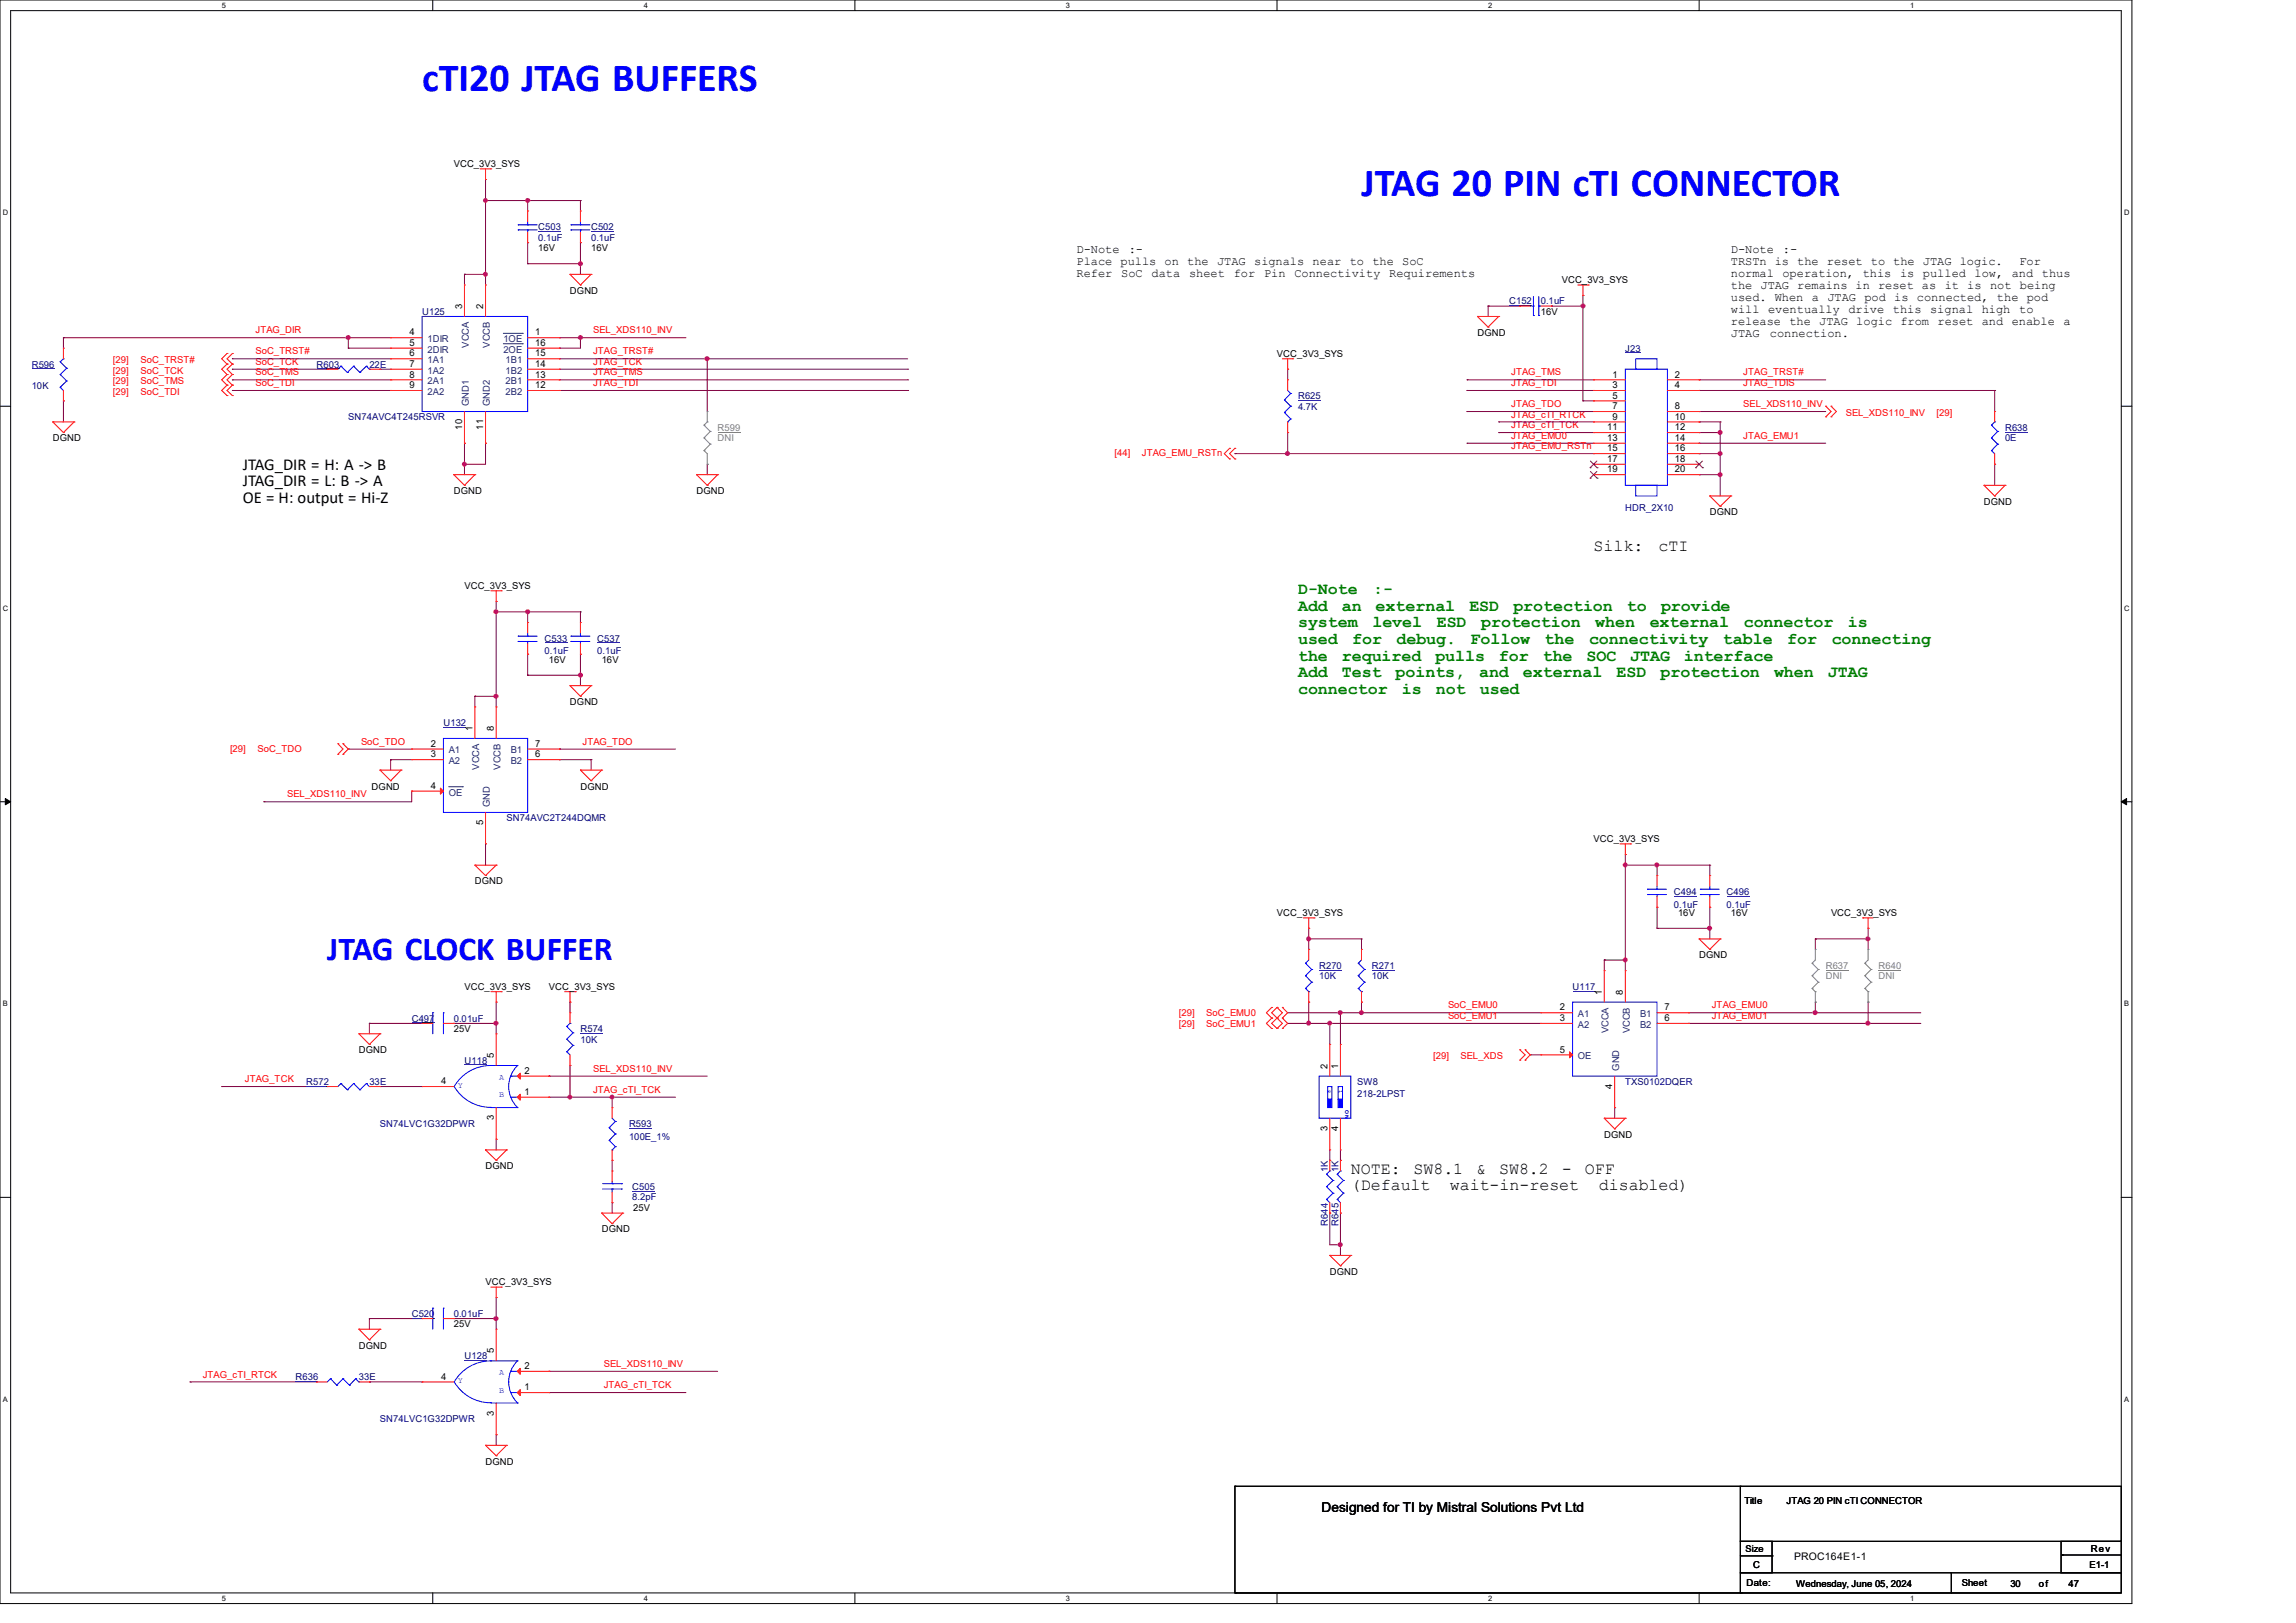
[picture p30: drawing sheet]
<svg xmlns="http://www.w3.org/2000/svg" width="420mm" height="297mm" viewBox="0 0 420 297" stroke-linecap="round" stroke-linejoin="round" font-family="sans-serif">
<defs><g id="words">
<g font-size="7.3" fill="#00f">
<text x="77.2" y="16.6">cTI20 JTAG BUFFERS</text>
<text x="249" y="35.9">JTAG 20 PIN cTI CONNECTOR</text>
</g>
<text font-size="6.1" fill="#00f" x="59.9" y="175.7">JTAG CLOCK BUFFER</text>
<g font-size="3">
<text x="44.4" y="85.9">JTAG_DIR = H: A -&gt; B</text>
<text x="44.4" y="89">JTAG_DIR = L: B -&gt; A</text>
<text x="44.4" y="92">OE = H: output = Hi-Z</text>
<text x="291.5" y="100.9">Silk:</text>
<text x="303.4" y="100.9">cTI</text>
<text x="247.1" y="214.8">NOTE:</text>
<text x="258.6" y="214.8">SW8.1</text>
<text x="270.1" y="214.8">&amp;</text>
<text x="274.2" y="214.8">SW8.2</text>
<text x="285.7" y="214.8">-</text>
<text x="289.9" y="214.8">OFF</text>
<text x="247.1" y="217.8">(Default</text>
<text x="265.2" y="217.8">wait-in-reset</text>
<text x="292.5" y="217.8">disabled)</text>
</g>
<g font-size="3" fill="#008000">
<text x="237.4" y="108.7">D-Note</text>
<text x="237.4" y="111.8">Add</text>
<text x="245.4" y="111.8">an</text>
<text x="251.2" y="108.7">:-</text>
<text x="251.6" y="111.8">external</text>
<text x="268.8" y="111.8">ESD</text>
<text x="276.8" y="111.8">protection</text>
<text x="297.6" y="111.8">to</text>
<text x="303.8" y="111.8">provide</text>
<text x="237.4" y="114.8">system</text>
<text x="237.4" y="117.9">used</text>
<text x="247.4" y="117.9">for</text>
<text x="251" y="114.8">level</text>
<text x="255.4" y="117.9">debug.</text>
<text x="262.8" y="114.8">ESD</text>
<text x="269" y="117.9">Follow</text>
<text x="270.9" y="114.8">protection</text>
<text x="282.5" y="117.9">the</text>
<text x="290.7" y="117.9">connectivity</text>
<text x="291.8" y="114.8">when</text>
<text x="301.8" y="114.8">external</text>
<text x="315.2" y="117.9">table</text>
<text x="319" y="114.8">connector</text>
<text x="326.9" y="117.9">for</text>
<text x="335.1" y="117.9">connecting</text>
<text x="338" y="114.8">is</text>
<text x="237.4" y="120.9">the</text>
<text x="237.4" y="124">Add</text>
<text x="245.4" y="120.9">required</text>
<text x="245.4" y="124">Test</text>
<text x="255.3" y="124">points,</text>
<text x="262.6" y="120.9">pulls</text>
<text x="270.5" y="124">and</text>
<text x="274.2" y="120.9">for</text>
<text x="278.6" y="124">external</text>
<text x="282.2" y="120.9">the</text>
<text x="290.2" y="120.9">SOC</text>
<text x="295.7" y="124">ESD</text>
<text x="298.2" y="120.9">JTAG</text>
<text x="303.7" y="124">protection</text>
<text x="308" y="120.9">interface</text>
<text x="324.5" y="124">when</text>
<text x="334.4" y="124">JTAG</text>
<text x="237.4" y="127">connector</text>
<text x="256.4" y="127">is</text>
<text x="262.6" y="127">not</text>
<text x="270.7" y="127">used</text>
</g>
<text font-size="2.5" x="241.7" y="276.8">Designed for TI by Mistral Solutions Pvt Ltd</text>
<g font-size="2.2">
<text x="196.9" y="46.2">D-Note</text>
<text x="206.5" y="46.2">:-</text>
<text x="316.6" y="46.2">D-Note</text>
<text x="326.1" y="46.2">:-</text>
<text x="196.9" y="48.4">Place pulls on the JTAG signals near to the SoC</text>
<text x="196.9" y="50.6">Refer</text>
<text x="205.1" y="50.6">SoC</text>
<text x="210.6" y="50.6">data</text>
<text x="217.5" y="50.6">sheet</text>
<text x="225.7" y="50.6">for</text>
<text x="231.2" y="50.6">Pin</text>
<text x="236.8" y="50.6">Connectivity</text>
<text x="254.1" y="50.6">Requirements</text>
<text x="316.6" y="48.4">TRSTn is the reset to the JTAG logic.</text>
<text x="316.6" y="50.6">normal</text>
<text x="316.6" y="52.8">the JTAG remains in reset as it is not being</text>
<text x="326.1" y="50.6">operation,</text>
<text x="340.7" y="50.6">this</text>
<text x="347.6" y="50.6">is</text>
<text x="351.7" y="50.6">pulled</text>
<text x="361.2" y="50.6">low,</text>
<text x="368" y="50.6">and</text>
<text x="369.4" y="48.4">For</text>
<text x="373.5" y="50.6">thus</text>
<text x="316.6" y="55">used. When a JTAG pod is connected, the pod</text>
<text x="316.6" y="57.2">will</text>
<text x="316.6" y="59.4">release the JTAG logic from reset and</text>
<text x="323.4" y="57.2">eventually</text>
<text x="338.1" y="57.2">drive</text>
<text x="346.2" y="57.2">this</text>
<text x="353.1" y="57.2">signal</text>
<text x="362.5" y="57.2">high</text>
<text x="368" y="59.4">enable a</text>
<text x="369.4" y="57.2">to</text>
<text x="316.6" y="61.6">JTAG</text>
<text x="323.8" y="61.6">connection.</text>
</g>
<text font-size="1.9" x="328.2" y="285.5">PROC164E1-1</text>
<g font-size="1.7">
<text x="83" y="30.6">VCC_3V3_SYS</text>
<text x="98.5" y="46">16V</text>
<text x="108.1" y="46">16V</text>
<text x="104.3" y="53.8">DGND</text>
<text x="285.7" y="51.8">VCC_3V3_SYS</text>
<text x="84.5" y="56.6" transform="rotate(-90 84.5 56.6)">3</text>
<text x="88.4" y="56.6" transform="rotate(-90 88.4 56.6)">2</text>
<text x="281.8" y="57.6">16V</text>
<text x="74.9" y="61.4">4</text>
<text x="74.9" y="63.3">5</text>
<text x="74.9" y="65.2">6</text>
<text x="97.9" y="61.4">1</text>
<text x="97.9" y="63.3">16</text>
<text x="97.9" y="65.2">15</text>
<text x="233.6" y="65.3">VCC_3V3_SYS</text>
<text x="270.2" y="61.5">DGND</text>
<text x="74.9" y="67.1">7</text>
<text x="74.9" y="69.1">8</text>
<text x="74.9" y="71">9</text>
<text x="97.9" y="67.1">14</text>
<text x="97.9" y="69.1">13</text>
<text x="97.9" y="71">12</text>
<text x="295" y="69.1">1</text>
<text x="295" y="71">3</text>
<text x="306.4" y="69.1">2</text>
<text x="306.4" y="71">4</text>
<text x="295" y="72.9">5</text>
<text x="295" y="74.9">7</text>
<text x="295" y="76.8">9</text>
<text x="306.4" y="74.9">8</text>
<text x="306.4" y="76.8">10</text>
<text x="9.7" y="80.8">DGND</text>
<text x="84.5" y="78.6" transform="rotate(-90 84.5 78.6)">10</text>
<text x="88.4" y="78.6" transform="rotate(-90 88.4 78.6)">11</text>
<text x="294" y="78.7">11</text>
<text x="294" y="80.7">13</text>
<text x="294" y="82.6">15</text>
<text x="306.4" y="78.7">12</text>
<text x="306.4" y="80.7">14</text>
<text x="306.4" y="82.6">16</text>
<text x="294" y="84.5">17</text>
<text x="294" y="86.4">19</text>
<text x="306.4" y="84.5">18</text>
<text x="306.4" y="86.4">20</text>
<text x="83" y="90.4">DGND</text>
<text x="127.4" y="90.4">DGND</text>
<text x="312.8" y="94.3">DGND</text>
<text x="362.9" y="92.4">DGND</text>
<text x="85" y="107.8">VCC_3V3_SYS</text>
<text x="100.4" y="121.3">16V</text>
<text x="110.1" y="121.3">16V</text>
<text x="104.3" y="129">DGND</text>
<text x="78.8" y="136.6">2</text>
<text x="86.4" y="133.8" transform="rotate(-90 86.4 133.8)">1</text>
<text x="90.3" y="133.8" transform="rotate(-90 90.3 133.8)">8</text>
<text x="97.9" y="136.6">7</text>
<text x="78.8" y="138.6">3</text>
<text x="97.9" y="138.6">6</text>
<text x="68" y="144.5">DGND</text>
<text x="78.8" y="144.4">4</text>
<text x="106.2" y="144.5">DGND</text>
<text x="88.4" y="151" transform="rotate(-90 88.4 151)">5</text>
<text x="291.5" y="154.1">VCC_3V3_SYS</text>
<text x="86.9" y="161.8">DGND</text>
<text x="233.6" y="167.6">VCC_3V3_SYS</text>
<text x="307" y="167.6">16V</text>
<text x="316.6" y="167.6">16V</text>
<text x="334.9" y="167.6">VCC_3V3_SYS</text>
<text x="310.8" y="175.3">DGND</text>
<text x="85" y="181.1">VCC_3V3_SYS</text>
<text x="100.4" y="181.1">VCC_3V3_SYS</text>
<text x="285.3" y="184.9">2</text>
<text x="293" y="182" transform="rotate(-90 293 182)">1</text>
<text x="296.9" y="182" transform="rotate(-90 296.9 182)">8</text>
<text x="304.5" y="184.9">7</text>
<text x="83" y="188.9">25V</text>
<text x="285.3" y="186.9">3</text>
<text x="304.5" y="186.9">6</text>
<text x="65.7" y="192.7">DGND</text>
<text x="90.3" y="193.6" transform="rotate(-90 90.3 193.6)">5</text>
<text x="96" y="196.5">2</text>
<text x="242.8" y="195.6" transform="rotate(-90 242.8 195.6)">2</text>
<text x="244.8" y="195.6" transform="rotate(-90 244.8 195.6)">1</text>
<text x="285.3" y="192.6">5</text>
<text x="80.7" y="198.4">4</text>
<text x="96" y="200.4">1</text>
<text x="294.9" y="199.3" transform="rotate(-90 294.9 199.3)">4</text>
<text x="90.3" y="205" transform="rotate(-90 90.3 205)">3</text>
<text x="242.8" y="207" transform="rotate(-90 242.8 207)">3</text>
<text x="244.8" y="207" transform="rotate(-90 244.8 207)">4</text>
<text x="293.4" y="208.2">DGND</text>
<text x="88.8" y="213.9">DGND</text>
<text x="115.8" y="221.7">25V</text>
<text x="110.1" y="225.5">DGND</text>
<text x="243.2" y="233.3">DGND</text>
<text x="88.8" y="235.2">VCC_3V3_SYS</text>
<text x="83" y="242.9">25V</text>
<text x="65.7" y="246.8">DGND</text>
<text x="90.3" y="247.7" transform="rotate(-90 90.3 247.7)">5</text>
<text x="96" y="250.5">2</text>
<text x="80.7" y="252.5">4</text>
<text x="96" y="254.4">1</text>
<text x="90.3" y="259.1" transform="rotate(-90 90.3 259.1)">3</text>
<text x="88.8" y="268">DGND</text>
<text x="319.1" y="275.2">Title</text>
<text x="326.8" y="275.2">JTAG 20 PIN cTI CONNECTOR</text>
<text x="319.3" y="284">Size</text>
<text x="320.7" y="286.9">C</text>
<text x="382.2" y="286.9">E1-1</text>
<text x="382.4" y="284.1">Rev</text>
<text x="319.5" y="290.2">Date:</text>
<text x="328.6" y="290.4">Wednesday, June 05, 2024</text>
<text x="358.9" y="290.2">Sheet</text>
<text x="367.7" y="290.4">30</text>
<text x="373" y="290.4">of</text>
<text x="378.4" y="290.4">47</text>
</g>
<g font-size="1.7" fill="#000080">
<text x="98.5" y="42.2">C503</text>
<text x="98.5" y="44.1">0.1uF</text>
<text x="108.1" y="42.2">C502</text>
<text x="108.1" y="44.1">0.1uF</text>
<text x="77.2" y="57.6">U125</text>
<text x="276" y="55.7">C152</text>
<text x="281.8" y="55.7">0.1uF</text>
<text x="297.3" y="64.3">J23</text>
<text x="5.8" y="67.3">R596</text>
<text x="5.8" y="71.1">10K</text>
<text x="57.9" y="67.3">R603</text>
<text x="67.6" y="67.3">22E</text>
<text x="63.7" y="76.9">SN74AVC4T245RSVR</text>
<text x="237.4" y="73.1">R625</text>
<text x="237.4" y="75">4.7K</text>
<text x="366.8" y="78.8">R638</text>
<text x="366.8" y="80.8">0E</text>
<text x="297.3" y="93.5">HDR_2X10</text>
<text x="99.6" y="117.4">C533</text>
<text x="99.6" y="119.8">0.1uF</text>
<text x="109.3" y="117.4">C537</text>
<text x="109.3" y="119.8">0.1uF</text>
<text x="81.1" y="132.9">U132</text>
<text x="92.7" y="150.3">SN74AVC2T244DQMR</text>
<text x="306.2" y="163.8">C494</text>
<text x="306.2" y="166.1">0.1uF</text>
<text x="315.8" y="163.8">C496</text>
<text x="315.8" y="166.1">0.1uF</text>
<text x="241.3" y="177.3">R270</text>
<text x="241.3" y="179.2">10K</text>
<text x="250.9" y="177.3">R271</text>
<text x="250.9" y="179.2">10K</text>
<text x="287.6" y="181.1">U117</text>
<text x="75.3" y="186.9">C497</text>
<text x="83" y="186.9">0.01uF</text>
<text x="106.2" y="188.9">R574</text>
<text x="106.2" y="190.8">10K</text>
<text x="85" y="194.6">U118</text>
<text x="56" y="198.5">R572</text>
<text x="67.6" y="198.5">33E</text>
<text x="248.3" y="198.5">SW8</text>
<text x="248.3" y="200.8">218-2LPST</text>
<text x="297.3" y="198.5">TXS0102DQER</text>
<text x="69.5" y="206.2">SN74LVC1G32DPWR</text>
<text x="115.1" y="206.2">R593</text>
<text x="115.1" y="208.6">100E_1%</text>
<text x="242.9" y="214.5" transform="rotate(-90 242.9 214.5)">1K</text>
<text x="244.8" y="214.5" transform="rotate(-90 244.8 214.5)">1K</text>
<text x="115.7" y="217.8">C505</text>
<text x="115.7" y="219.6">8.2pF</text>
<text x="242.9" y="224.3" transform="rotate(-90 242.9 224.3)">R644</text>
<text x="244.8" y="224.3" transform="rotate(-90 244.8 224.3)">R645</text>
<text x="75.3" y="241">C520</text>
<text x="83" y="241">0.01uF</text>
<text x="85" y="248.7">U128</text>
<text x="54.1" y="252.6">R636</text>
<text x="65.7" y="252.6">33E</text>
<text x="69.5" y="260.3">SN74LVC1G32DPWR</text>
</g>
<g font-size="1.7" fill="#f00">
<text x="46.7" y="61">JTAG_DIR</text>
<text x="46.7" y="64.9">SoC_TRST#</text>
<text x="108.5" y="64.9">JTAG_TRST#</text>
<text x="108.5" y="61">SEL_XDS110_INV</text>
<text x="20.7" y="66.5">[29]</text>
<text x="20.7" y="68.4">[29]</text>
<text x="20.7" y="70.4">[29]</text>
<text x="25.7" y="66.5">SoC_TRST#</text>
<text x="25.7" y="68.4">SoC_TCK</text>
<text x="25.7" y="70.4">SoC_TMS</text>
<text x="46.7" y="66.8">SoC_TCK</text>
<text x="46.7" y="68.7">SoC_TMS</text>
<text x="46.7" y="70.7">SoC_TDI</text>
<text x="108.5" y="66.8">JTAG_TCK</text>
<text x="108.5" y="68.7">JTAG_TMS</text>
<text x="108.5" y="70.7">JTAG_TDI</text>
<text x="276.4" y="70.7">JTAG_TDI</text>
<text x="276.4" y="68.7">JTAG_TMS</text>
<text x="318.9" y="68.7">JTAG_TRST#</text>
<text x="318.9" y="70.7">JTAG_TDIS</text>
<text x="20.7" y="72.3">[29]</text>
<text x="25.7" y="72.3">SoC_TDI</text>
<text x="276.4" y="76.4">JTAG_cTI_RTCK</text>
<text x="276.4" y="74.5">JTAG_TDO</text>
<text x="318.9" y="74.5">SEL_XDS110_INV</text>
<text x="337.6" y="76.2">SEL_XDS110_INV</text>
<text x="354.2" y="76.2">[29]</text>
<text x="203.9" y="83.5">[44]</text>
<text x="208.9" y="83.5">JTAG_EMU_RSTn</text>
<text x="276.4" y="78.4">JTAG_cTI_TCK</text>
<text x="276.4" y="80.3">JTAG_EMU0</text>
<text x="276.4" y="82.2">JTAG_EMU_RSTn</text>
<text x="318.9" y="80.3">JTAG_EMU1</text>
<text x="42.1" y="137.7">[29]</text>
<text x="47.1" y="137.7">SoC_TDO</text>
<text x="66" y="136.3">SoC_TDO</text>
<text x="106.5" y="136.3">JTAG_TDO</text>
<text x="52.5" y="145.9">SEL_XDS110_INV</text>
<text x="215.6" y="186">[29]</text>
<text x="220.6" y="186">SoC_EMU0</text>
<text x="264.9" y="184.5">SoC_EMU0</text>
<text x="313.1" y="184.5">JTAG_EMU0</text>
<text x="215.6" y="187.9">[29]</text>
<text x="220.6" y="187.9">SoC_EMU1</text>
<text x="264.9" y="186.5">SoC_EMU1</text>
<text x="313.1" y="186.5">JTAG_EMU1</text>
<text x="108.5" y="196.1">SEL_XDS110_INV</text>
<text x="262.2" y="193.7">[29]</text>
<text x="267.2" y="193.7">SEL_XDS</text>
<text x="44.8" y="198">JTAG_TCK</text>
<text x="108.5" y="200">JTAG_cTI_TCK</text>
<text x="110.4" y="250.1">SEL_XDS110_INV</text>
<text x="37.1" y="252.1">JTAG_cTI_RTCK</text>
<text x="110.4" y="254">JTAG_cTI_TCK</text>
</g>
<g font-size="1.7" fill="#004080">
<text x="78.2" y="62.6">1DIR</text>
<text x="78.2" y="64.5">2DIR</text>
<text x="85.8" y="63.6" transform="rotate(-90 85.8 63.6)">VCCA</text>
<text x="89.6" y="63.6" transform="rotate(-90 89.6 63.6)">VCCB</text>
<text x="92.1" y="62.6">1OE</text>
<text x="92.1" y="64.5">2OE</text>
<text x="78.2" y="66.5">1A1</text>
<text x="78.2" y="68.4">1A2</text>
<text x="78.2" y="70.3">2A1</text>
<text x="92.5" y="66.5">1B1</text>
<text x="92.5" y="68.4">1B2</text>
<text x="92.5" y="70.3">2B1</text>
<text x="78.2" y="72.3">2A2</text>
<text x="85.8" y="74.3" transform="rotate(-90 85.8 74.3)">GND1</text>
<text x="89.6" y="74.3" transform="rotate(-90 89.6 74.3)">GND2</text>
<text x="92.5" y="72.3">2B2</text>
<text x="82.1" y="137.9">A1</text>
<text x="93.4" y="137.9">B1</text>
<text x="82.1" y="139.8">A2</text>
<text x="87.7" y="140.8" transform="rotate(-90 87.7 140.8)">VCCA</text>
<text x="91.6" y="140.8" transform="rotate(-90 91.6 140.8)">VCCB</text>
<text x="93.4" y="139.8">B2</text>
<text x="82.1" y="145.6">OE</text>
<text x="89.6" y="147.7" transform="rotate(-90 89.6 147.7)">GND</text>
<text x="288.6" y="186.1">A1</text>
<text x="288.6" y="188.1">A2</text>
<text x="294.3" y="189.1" transform="rotate(-90 294.3 189.1)">VCCA</text>
<text x="298.1" y="189.1" transform="rotate(-90 298.1 189.1)">VCCB</text>
<text x="300" y="188.1">B2</text>
<text x="300" y="186.1">B1</text>
<text x="288.6" y="193.8">OE</text>
<text x="296.2" y="196" transform="rotate(-90 296.2 196)">GND</text>
</g>
<g font-size="1.7" fill="#808080">
<text x="131.3" y="78.8">R599</text>
<text x="131.3" y="80.8">DNI</text>
<text x="334" y="177.3">R637</text>
<text x="334" y="179.2">DNI</text>
<text x="343.6" y="177.3">R640</text>
<text x="343.6" y="179.2">DNI</text>
</g>
<g font-size="1.6" fill="#00f">
<text x="91.3" y="197.6">A</text>
<text x="83.8" y="199.1">Y</text>
<text x="91.3" y="200.8">B</text>
<text x="91.3" y="251.6">A</text>
<text x="83.8" y="253.2">Y</text>
<text x="91.3" y="254.9">B</text>
</g>
<g font-size="1.4">
<text x="40.6" y="1.4">5</text>
<text x="117.8" y="1.4">4</text>
<text x="195" y="1.4">3</text>
<text x="272.2" y="1.4">2</text>
<text x="349.4" y="1.4">1</text>
<text x=".5" y="39.4">D</text>
<text x="388.5" y="39.4">D</text>
<text x=".5" y="111.8">C</text>
<text x="388.5" y="111.8">C</text>
<text x=".5" y="184.2">B</text>
<text x="388.5" y="184.2">B</text>
<text x=".5" y="256.5">A</text>
<text x="388.5" y="256.5">A</text>
<text x="40.6" y="292.9">5</text>
<text x="117.8" y="292.9">4</text>
<text x="195" y="292.9">3</text>
<text x="272.2" y="292.9">2</text>
<text x="349.4" y="292.9">1</text>
</g>
<g font-size=".9" fill="#00f">
<text x="242.8" y="199.4" transform="rotate(90 242.8 199.4)">2</text>
<text x="244.9" y="199.4" transform="rotate(90 244.9 199.4)">1</text>
<text x="246" y="203.1" transform="rotate(90 246 203.1)">ON</text>
</g>
</g></defs>
<path d="M0 0h390v293.5h-390zM1.9 1.9h386.1v289.6h-386.1z" fill="none" stroke="#000" stroke-width=".18"/>
<g fill="#fff">
<path d="M40.6 .2h.7v1.5h-.7z"/>
<path d="M40.6 291.7h.7v1.5h-.7z"/>
</g>
<path d="M79.2 0v1.9M79.2 291.5v2" fill="none" stroke="#000" stroke-width=".18"/>
<g fill="#fff">
<path d="M117.8 .2h.7v1.5h-.7z"/>
<path d="M117.8 291.7h.7v1.5h-.7z"/>
</g>
<path d="M156.4 0v1.9M156.4 291.5v2" fill="none" stroke="#000" stroke-width=".18"/>
<g fill="#fff">
<path d="M195 .2h.7v1.5h-.7z"/>
<path d="M195 291.7h.7v1.5h-.7z"/>
</g>
<path d="M233.6 0v1.9M233.6 291.5v2" fill="none" stroke="#000" stroke-width=".18"/>
<g fill="#fff">
<path d="M272.2 .2h.8v1.5h-.8z"/>
<path d="M272.2 291.7h.8v1.5h-.8z"/>
</g>
<path d="M310.8 0v1.9M310.8 291.5v2" fill="none" stroke="#000" stroke-width=".18"/>
<g fill="#fff">
<path d="M349.4 .2h.8v1.5h-.8z"/>
<path d="M349.4 291.7h.8v1.5h-.8z"/>
<path d="M.5 38.1h1v1.6h-1z"/>
<path d="M388.5 38.1h1v1.6h-1z"/>
<path d="M.5 110.5h1v1.6h-1z"/>
<path d="M388.5 110.5h1v1.6h-1z"/>
</g>
<path d="M0 74.3h1.9M388 74.3h2" fill="none" stroke="#000" stroke-width=".18"/>
<g fill="#fff">
<path d="M.5 182.9h.9v1.5h-.9z"/>
<path d="M388.5 182.9h.9v1.5h-.9z"/>
</g>
<path d="M0 146.7h1.9M388 146.7h2" fill="none" stroke="#000" stroke-width=".18"/>
<path d="M1 146.1l.9 .6-.9 .6zM388 146.7l1-.6v1.2z" fill="#000" stroke="#000" stroke-width=".18"/>
<g fill="#fff">
<path d="M.5 255.3h.9v1.5h-.9z"/>
<path d="M388.5 255.3h.9v1.5h-.9z"/>
</g>
<g fill="none" stroke="#000" stroke-width=".18">
<path d="M0 219.1h1.9M388 219.1h2M225.9 272h.1M225.9 272h92.6M225.9 272v19.5M318.3 272h69.7v10.1h-69.7zM225.9 291.5h.1M226.1 291.5h.1M226.1 291.5h92.6M318.3 282.1h5.8v5.7h-5.8zM318.3 287.8h38.7v3.7h-38.7zM318.3 284.7h5.8"/>
<path d="M324.1 284.7h.1M357 287.8h31v3.7h-31zM377 282.1h11v5.7h-11zM377.2 284.6h.1M377.2 284.6h10.8"/>
</g>
<g fill="none" stroke="#800040" stroke-width=".18">
<path d="M88.8 36.7h.1M88.8 32.9h.1M88.8 32.9v19.3M88.8 36.7h17.4M96.5 36.7h.1M96.5 36.7v1.9M106.2 36.7h.1M106.2 36.7v1.9M85 50.2h.1M85 50.2h3.8M85 50.2v2M88.8 50.2h.1"/>
<path d="M96.5 44.4h.1M96.5 48.3h.1M96.5 44.4v3.9M96.5 48.3h9.7M106.2 44.4h.1M106.2 48.3h.1M106.2 44.4v5.8M272.2 56h.1M272.2 56h5.8M272.2 56v1.9M283.8 56h.1M283.8 56h5.8"/>
<path d="M289.6 56h.1M289.6 54.1h.1M289.6 54.1v19.3M11.6 73.4h.1M11.6 61.8h.1M11.6 61.8h59.9M11.6 61.8v1.9M11.6 73.4v3.8M42.5 67.6h.1M42.5 69.5h.1M42.5 71.5h.1M42.5 65.7h.1"/>
<path d="M42.5 69.5h29M42.5 71.5h29M42.5 67.6h17.4M42.5 65.7h29M63.7 61.8h.1M63.7 63.7h.1M63.7 63.7h7.8M63.7 61.8v1.9M69.5 67.6h.1M69.5 67.6h2M102.3 63.7h.1M102.3 61.8h.1"/>
<path d="M102.3 65.7h.1M102.3 69.5h63.7M102.3 71.5h63.7M102.3 61.8h23.2M102.3 67.6h63.7M102.3 65.7h63.7M106.2 61.8h.1M106.2 61.8v1.9h-3.9M129.4 65.7h.1M129.4 65.7v9.6M166 67.6h.1M166 69.5h.1"/>
<path d="M166 71.5h.1M235.5 67.6h.1M235.5 79.2h.1M235.5 67.6v1.9M235.5 79.2v3.8M268.4 75.3h.1M268.4 71.5h.1M268.4 69.5h.1M268.4 69.5h23.1M268.4 75.3h23.1M268.4 71.5h23.1M274.2 79.2h.1"/>
<path d="M274.2 77.2h.1M274.2 79.2h17.3M274.2 77.2h17.3M289.6 73.4h.1M289.6 73.4h1.9M310.8 69.5h.1M310.8 75.3h.1M310.8 79.2h.1M310.8 77.2h.1M310.8 71.5h.1M310.8 79.2h3.9M310.8 77.2h3.9"/>
<path d="M310.8 69.5h23.2M310.8 75.3h23.2M310.8 71.5h54.1M314.7 77.2h.1M314.7 79.2h.1M314.7 77.2v13.6M364.9 71.5h.1M364.9 71.5v3.8M85 85h.1M85 81.1h.1M85 81.1v5.8M88.8 81.1h.1"/>
<path d="M88.8 81.1v3.9h-3.8M129.4 85h.1M129.4 85v1.9M225.9 83h.1M225.9 83h65.6M235.5 83h.1M268.4 81.1h.1M268.4 81.1h23.1M310.8 83h.1M310.8 86.9h.1M310.8 81.1h.1M310.8 81.1h23.2"/>
<path d="M310.8 83h3.9M310.8 86.9h3.9M314.7 83h.1M314.7 86.9h.1M364.9 85h.1M364.9 85v3.8M90.8 112h.1M90.8 110.1h.1M90.8 110.1v19.3M90.8 112h15.4M96.5 112h.1M96.5 119.7h.1"/>
<path d="M96.5 112v1.9M96.5 119.7v3.9M106.2 119.7h.1M106.2 112h.1M106.2 112v1.9M106.2 119.7v5.8M63.7 137.1h.1M63.7 137.1h11.6M71.5 139h.1M71.5 139h3.8M71.5 139v1.9M86.9 127.4h.1"/>
<path d="M86.9 127.4v2M86.9 127.4h3.9M90.8 127.4h.1M96.5 123.6h.1M96.5 123.6h9.7M102.3 139h.1M102.3 137.1h.1M102.3 139h5.8M102.3 137.1h21.3M106.2 123.6h.1M108.1 139h.1M108.1 139v1.9"/>
<path d="M48.3 146.7h.1M75.3 144.8h.1M75.3 144.8v1.9h-27M88.8 154.4h.1M88.8 154.4v3.9M297.3 158.3h.1M297.3 156.4h.1M297.3 156.4v21.2M297.3 158.3h15.5M303.1 158.3h.1M303.1 158.3v1.9M312.8 158.3h.1"/>
<path d="M312.8 158.3v1.9M239.4 169.9h.1M239.4 171.8h.1M239.4 169.9v3.8M239.4 171.8h9.6M249 171.8h.1M249 171.8v1.9M293.5 175.7h.1M293.5 175.7h3.8M293.5 175.7v1.9M297.3 175.7h.1M303.1 166h.1"/>
<path d="M303.1 169.9h.1M303.1 166v3.9M303.1 169.9h9.7M312.8 166h.1M312.8 169.9h.1M312.8 166v5.8M332.1 171.8h.1M332.1 171.8v1.9M332.1 171.8h9.6M341.7 169.9h.1M341.7 171.8h.1M341.7 169.9v3.8"/>
<path d="M40.6 198.8h.1M40.6 198.8h19.3M67.6 187.3h.1M67.6 187.3h9.6M67.6 187.3v1.9M69.5 198.8h.1M69.5 198.8h7.7M83 187.3h.1M83 187.3h7.8M90.8 183.4h.1M90.8 187.3h.1M90.8 183.4v5.8"/>
<path d="M100.4 196.9h.1M100.4 196.9h29M104.3 195h.1M104.3 183.4h.1M104.3 183.4v1.9M104.3 195v5.8M235.5 187.3h46.4M235.5 185.3h46.4M239.4 183.4h.1M239.4 187.3h.1M239.4 183.4v3.9M243.2 187.3h.1"/>
<path d="M243.2 187.3v3.8M245.2 185.3h.1M245.2 185.3v5.8M249 183.4h.1M249 185.3h.1M249 183.4v1.9M279.9 193h.1M279.9 193h2M308.9 185.3h.1M308.9 187.3h.1M308.9 187.3h42.5M308.9 185.3h42.5"/>
<path d="M332.1 185.3h.1M332.1 183.4h.1M332.1 183.4v1.9M341.7 187.3h.1M341.7 183.4h.1M341.7 183.4v3.9M90.8 208.5h.1M90.8 208.5v1.9M100.4 200.8h.1M100.4 200.8h23.2M104.3 200.8h.1M112 200.8h.1"/>
<path d="M112 212.3h.1M112 200.8v1.9M112 212.3v2M243.2 212.3h.1M243.2 210.4v1.9M245.2 212.3h.1M245.2 210.4v1.9M295.4 202.7h.1M295.4 202.7v1.9M90.8 237.4h.1M90.8 237.4v5.8M112 220.1h.1"/>
<path d="M112 220.1v1.9M243.2 222h.1M243.2 222v5.8h2M245.2 227.8h.1M245.2 222h.1M245.2 222v7.7M34.8 252.9h.1M34.8 252.9h23.1M67.6 252.9h.1M67.6 241.3h.1M67.6 252.9h9.6M67.6 241.3v1.9"/>
<path d="M67.6 241.3h9.6M83 241.3h.1M83 241.3h7.8M90.8 241.3h.1M100.4 251h.1M100.4 254.8h.1M100.4 251h30.9M100.4 254.8h25.1M90.8 262.6h.1M90.8 262.6v1.9"/>
</g>
<g fill="#f0f" stroke="#f0f" stroke-width=".18">
<circle cx="112" cy="200.8" r=".36"/>
<circle cx="104.2" cy="200.8" r=".36"/>
<circle cx="90.7" cy="241.3" r=".37"/>
<circle cx="90.7" cy="187.2" r=".37"/>
<circle cx="314.6" cy="79.1" r=".36"/>
<circle cx="314.6" cy="83" r=".36"/>
<circle cx="235.5" cy="83" r=".37"/>
<circle cx="314.6" cy="86.9" r=".36"/>
<circle cx="289.6" cy="56" r=".37"/>
<circle cx="297.3" cy="175.7" r=".36"/>
<circle cx="297.3" cy="158.3" r=".36"/>
<circle cx="303.1" cy="158.3" r=".37"/>
<circle cx="239.4" cy="187.2" r=".36"/>
<circle cx="249" cy="185.3" r=".36"/>
<circle cx="239.4" cy="171.8" r=".36"/>
<circle cx="341.7" cy="171.8" r=".37"/>
<circle cx="312.7" cy="169.9" r=".37"/>
<circle cx="341.7" cy="187.2" r=".37"/>
<circle cx="332" cy="185.3" r=".37"/>
<circle cx="96.5" cy="112" r=".37"/>
<circle cx="90.7" cy="127.4" r=".37"/>
<circle cx="106.2" cy="123.5" r=".37"/>
<circle cx="90.7" cy="112" r=".37"/>
<circle cx="84.9" cy="84.9" r=".36"/>
<circle cx="88.8" cy="50.2" r=".36"/>
<circle cx="88.8" cy="36.7" r=".36"/>
<circle cx="129.3" cy="65.6" r=".37"/>
<circle cx="106.2" cy="61.8" r=".37"/>
<circle cx="96.5" cy="36.7" r=".37"/>
<circle cx="106.2" cy="48.3" r=".37"/>
<circle cx="63.7" cy="61.8" r=".36"/>
<circle cx="245.2" cy="227.8" r=".37"/>
<circle cx="245.2" cy="185.3" r=".37"/>
<circle cx="243.2" cy="187.2" r=".36"/>
</g>
<g fill="none" stroke="#f00" stroke-width=".18">
<path d="M87.8 30.9h2M88.8 32.9h.1M88.8 30.9v2M89.8 30.9h.1M96.5 38.6h.1M96.5 38.6v2M106.2 38.6h.1M106.2 38.6v2M85 52.2h.1M85 52.2v5.7M88.8 52.2h.1M88.8 52.2v5.7"/>
<path d="M96.5 44.4h.1M96.5 42.5v1.9M104.3 50.2h.1M104.3 50.2h3.8M104.3 50.2l1.9 2M106.2 52.2h.1M106.2 44.4h.1M106.2 42.5v1.9M108.1 50.2h.1M108.1 50.2l-1.9 2M270.3 57.9h.1M270.3 57.9h3.9"/>
<path d="M270.3 57.9l1.9 2M272.2 59.9h.1M274.2 57.9h.1M274.2 57.9l-2 2M278 56h.1M278 56h1.9M281.9 56h1.9M283.8 56h.1M288.6 52.2h1.9M289.6 54.1h.1M289.6 52.2v1.9M290.5 52.2h.1"/>
<path d="M9.7 77.2h.1M9.7 77.2h3.8M9.7 77.2l1.9 2M11.6 79.2h.1M11.6 73.4h.1M11.6 63.7h.1M11.6 63.7v2M11.6 71.5v1.9M13.5 77.2h.1M13.5 77.2l-1.9 2M41.5 64.7h.1M41.5 66.6h.1"/>
<path d="M41.5 68.5h.1M41.5 70.5h.1M41.5 72.4h.1M41.5 64.7l-.9 1 .9 .9M41.5 66.6l-.9 1 .9 .9M41.5 68.5l-.9 1 .9 1M41.5 70.5l-.9 1 .9 .9M42.5 64.7h.1M42.5 66.6h.1M42.5 68.5h.1M42.5 70.5h.1M42.5 72.4h.1"/>
<path d="M42.5 64.7l-1 1 1 .9M42.5 66.6l-1 1 1 .9M42.5 68.5l-1 1 1 1M42.5 70.5l-1 1 1 .9M59.9 67.6h.1M59.9 67.6h1.9M67.6 67.6h1.9M69.5 67.6h.1M71.5 61.8h.1M71.5 63.7h.1M71.5 65.7h.1M71.5 67.6h.1"/>
<path d="M71.5 69.5h.1M71.5 71.5h.1M71.5 65.7h5.7M71.5 67.6h5.7M71.5 69.5h5.7M71.5 71.5h5.7M71.5 61.8h5.7M71.5 63.7h5.7M85 75.3v5.8M88.8 75.3v5.8M96.5 65.7h5.8M96.5 67.6h5.8"/>
<path d="M96.5 69.5h5.8M96.5 71.5h5.8M96.5 61.8h5.8M96.5 63.7h5.8M102.3 61.8h.1M102.3 63.7h.1M102.3 65.7h.1M102.3 67.6h.1M102.3 69.5h.1M102.3 71.5h.1M234.6 65.7h1.9M235.5 67.6h.1"/>
<path d="M235.5 69.5h.1M235.5 79.2h.1M235.5 65.7v1.9M235.5 69.5v2M235.5 77.2v2M236.5 65.7h.1M291.5 69.5h.1M291.5 71.5h.1M291.5 73.4h.1M291.5 75.3h.1M291.5 77.2h.1M291.5 79.2h.1"/>
<path d="M291.5 77.2h5.8M291.5 69.5h5.8M291.5 71.5h5.8M291.5 75.3h5.8M291.5 79.2h5.8M291.5 73.4h5.8M305 77.2h5.8M305 69.5h5.8M305 71.5h5.8M305 75.3h5.8M305 79.2h5.8M310.8 69.5h.1"/>
<path d="M310.8 71.5h.1M310.8 75.3h.1M310.8 77.2h.1M310.8 79.2h.1M334 74.3h.1M334 76.3h.1M334 74.3l.9 1-.9 1M334.9 74.3h.1M334.9 76.3h.1M334.9 74.3l1 1-1 1M364.9 75.3h.1M364.9 75.3v1.9"/>
<path d="M83 86.9h.1M83 86.9h3.9M83 86.9l2 1.9M85 88.8h.1M85 81.1h.1M86.9 86.9h.1M86.9 86.9l-1.9 1.9M88.8 81.1h.1M127.4 86.9h.1M127.4 86.9h3.9M127.4 86.9l2 1.9M129.4 88.8h.1"/>
<path d="M131.3 86.9h.1M131.3 86.9l-1.9 1.9M224.9 84h.1M224.9 82h.1M224.9 82l-1 1 1 1M225.9 84h.1M225.9 82h.1M225.9 82l-1 1 1 1M291.5 81.1h.1M291.5 83h.1M291.5 85h.1M291.5 86.9h.1"/>
<path d="M291.5 86.9h5.8M291.5 81.1h5.8M291.5 83h5.8M291.5 85h5.8M305 86.9h5.8M305 81.1h5.8M305 83h5.8M305 85h5.8M310.8 81.1h.1M310.8 83h.1M310.8 85h.1M310.8 86.9h.1"/>
<path d="M312.8 90.8h.1M312.8 90.8h3.8M312.8 90.8l1.9 1.9M314.7 92.7h.1M316.6 90.8h.1M316.6 90.8l-1.9 1.9M362.9 88.8h.1M362.9 88.8h3.9M362.9 88.8l2 2M364.9 90.8h.1M364.9 85h.1M364.9 83v2"/>
<path d="M366.8 88.8h.1M366.8 88.8l-1.9 2M89.8 108.1h1.9M90.8 110.1h.1M90.8 108.1v2M91.7 108.1h.1M96.5 119.7h.1M96.5 113.9h.1M96.5 113.9v1.9M96.5 117.8v1.9M106.2 119.7h.1M106.2 113.9h.1"/>
<path d="M106.2 113.9v1.9M106.2 117.8v1.9M61.8 138h.1M61.8 136.1h.1M61.8 136.1l.9 1-.9 .9M62.7 136.1h.1M62.7 138h.1M62.7 136.1l1 1-1 .9M75.3 137.1h.1M75.3 139h.1M75.3 137.1h5.8M75.3 139h5.8"/>
<path d="M86.9 129.4h.1M86.9 129.4v5.7M90.8 129.4h.1M90.8 129.4v5.7M96.5 137.1h5.8M96.5 139h5.8M102.3 139h.1M102.3 137.1h.1M104.3 125.5h.1M104.3 125.5h3.8M104.3 125.5l1.9 1.9M106.2 127.4h.1"/>
<path d="M108.1 125.5h.1M108.1 125.5l-1.9 1.9M69.5 140.9h.1M69.5 140.9h3.9M69.5 140.9l2 2M71.5 142.9h.1M73.4 140.9h.1M73.4 140.9l-1.9 2M75.3 144.8h.1M75.3 144.8h5.8M86.9 158.3h.1M86.9 158.3h3.9"/>
<path d="M86.9 158.3l1.9 1.9M88.8 154.4h.1M88.8 148.7v5.7M90.8 158.3h.1M90.8 158.3l-2 1.9M106.2 140.9h.1M106.2 140.9h3.9M106.2 140.9l1.9 2M108.1 142.9h.1M110.1 140.9h.1M110.1 140.9l-2 2M296.3 154.4h2"/>
<path d="M297.3 156.4h.1M297.3 154.4v2M298.3 154.4h.1M88.8 160.2h.1M238.4 168h2M239.4 169.9h.1M239.4 173.7h.1M239.4 168v1.9M239.4 173.7v2M240.4 168h.1M249 173.7h.1M249 173.7v2"/>
<path d="M293.5 177.6h.1M293.5 177.6v5.8M297.3 177.6h.1M297.3 177.6v5.8M303.1 166h.1M303.1 160.2h.1M303.1 160.2v2M303.1 164.1v1.9M310.8 171.8h.1M310.8 171.8h3.9M310.8 171.8l2 1.9M312.8 173.7h.1"/>
<path d="M312.8 166h.1M312.8 160.2h.1M312.8 160.2v2M312.8 164.1v1.9M314.7 171.8h.1M314.7 171.8l-1.9 1.9M340.7 168h.1M340.7 168h1.9M341.7 169.9h.1M341.7 168v1.9M59.9 198.8h.1M59.9 198.8h1.9"/>
<path d="M65.7 189.2h.1M65.7 189.2h3.8M65.7 189.2l1.9 1.9M67.6 191.1h.1M67.6 198.8h1.9M69.5 189.2h.1M69.5 198.8h.1M69.5 189.2l-1.9 1.9M77.2 187.3h.1M77.2 198.8h.1M77.2 187.3h2M77.2 198.8h5.8"/>
<path d="M81.1 187.3h1.9M83 187.3h.1M89.8 181.5h1.9M90.8 183.4h.1M90.8 189.2h.1M90.8 181.5v1.9M90.8 189.2v5.8M91.7 181.5h.1M94.6 196.9h5.8M100.4 196.9h.1M103.3 181.5h1.9M104.3 183.4h.1"/>
<path d="M104.3 195h.1M104.3 185.3h.1M104.3 181.5v1.9M104.3 185.3v2M104.3 193v2M105.2 181.5h.1M232.6 184.4h.1M232.6 186.3h.1M232.6 188.2h.1M232.6 184.4l-1 .9 1 1M232.6 186.3l-1 1 1 .9M233.6 186.3h.1"/>
<path d="M233.6 184.4h.1M233.6 188.2h.1M233.6 184.4l1 .9-2 2 1 .9M233.6 184.4l-1 .9 2 2-1 .9M234.6 184.4h.1M234.6 186.3h.1M234.6 188.2h.1M234.6 184.4l.9 .9-.9 1M234.6 186.3l.9 1-.9 .9M239.4 183.4h.1M239.4 181.5v1.9M243.2 191.1h.1"/>
<path d="M243.2 191.1v5.8M245.2 191.1h.1M245.2 191.1v5.8M249 183.4h.1M249 181.5v1.9M278 194h.1M278 192.1h.1M278 192.1l1 .9-1 1M279 192.1h.1M279 194h.1M279 192.1l.9 .9-.9 1M281.9 185.3h.1"/>
<path d="M281.9 187.3h.1M281.9 193h.1M281.9 185.3h5.8M281.9 187.3h5.8M281.9 193h5.8M295.4 196.9v5.8M303.1 185.3h5.8M303.1 187.3h5.8M308.9 187.3h.1M308.9 185.3h.1M88.8 210.4h.1M88.8 210.4h3.9"/>
<path d="M88.8 210.4l2 1.9M90.8 212.3h.1M90.8 208.5h.1M90.8 202.7v5.8M92.7 210.4h.1M92.7 210.4l-1.9 1.9M94.6 200.8h5.8M100.4 200.8h.1M112 202.7h.1M112 212.3h.1M112 214.3h.1M112 202.7v1.9"/>
<path d="M112 210.4v1.9M112 214.3v1.9M112 218.1v2M243.2 212.3h.1M243.2 210.4h.1M243.2 204.6v5.8M243.2 212.3v2M245.2 212.3h.1M245.2 210.4h.1M245.2 204.6v5.8M245.2 212.3v2M293.5 204.6h.1"/>
<path d="M293.5 204.6h3.8M293.5 204.6l1.9 2M295.4 206.6h.1M295.4 202.7h.1M297.3 204.6h.1M297.3 204.6l-1.9 2M89.8 235.5h1.9M90.8 237.4h.1M90.8 235.5v1.9M91.7 235.5h.1M110.1 222h.1M110.1 222h3.8"/>
<path d="M110.1 222l1.9 1.9M112 223.9h.1M112 220.1h.1M113.9 222h.1M113.9 222l-1.9 1.9M243.2 229.7h.1M243.2 222h.1M243.2 229.7h3.9M243.2 229.7l2 1.9M243.2 220.1v1.9M245.2 231.6h.1M245.2 222h.1"/>
<path d="M245.2 220.1v1.9M247.1 229.7h.1M247.1 229.7l-1.9 1.9M57.9 252.9h.1M57.9 252.9h2M65.7 243.2h.1M65.7 243.2h3.8M65.7 243.2l1.9 2M65.7 252.9h1.9M67.6 245.2h.1M67.6 252.9h.1M69.5 243.2h.1"/>
<path d="M69.5 243.2l-1.9 2M77.2 241.3h.1M77.2 252.9h.1M77.2 241.3h2M77.2 252.9h5.8M81.1 241.3h1.9M83 241.3h.1M90.8 243.2h.1M90.8 243.2v5.8M90.8 256.8v5.8M94.6 254.8h5.8M94.6 251h5.8"/>
<path d="M100.4 254.8h.1M100.4 251h.1M88.8 264.5h.1M88.8 264.5h3.9M88.8 264.5l2 1.9M90.8 266.4h.1M90.8 262.6h.1M92.7 264.5h.1M92.7 264.5l-1.9 1.9"/>
</g>
<g fill="none" stroke="#00f" stroke-width=".18">
<path d="M77.2 57.9h19.3v17.4h-19.3zM94.8 41.1h.1M94.8 42.1h.1M94.8 41.1h3.5M94.8 42.1h3.5M96.5 42.1h.1M96.5 41.1h.1M96.5 40.6v.5M96.5 42.1v.4M104.4 41.1h.1M104.4 42.1h.1M104.4 41.1h3.5"/>
<path d="M104.4 42.1h3.5M106.2 42.1h.1M106.2 41.1h.1M106.2 40.6v.5M106.2 42.1v.4M279.9 56h.6M280.5 57.7h.1M280.5 56h.1M280.5 54.3v3.4M281.5 56h.1M281.5 57.7h.1M281.5 56h.4"/>
<path d="M281.5 54.3v3.4M11 70.9h.1M11 68.5h.1M11 66.2h.1M11 70.9l.6 .6M11 68.5l1.2 1.2M11 66.2l1.2 1.2M11.6 65.7h.1M11.6 65.7l-.6 .5M12.2 69.7h.1M12.2 67.4h.1M12.2 69.7l-1.2 1.2"/>
<path d="M12.2 67.4l-1.2 1.1M62.4 67h.1M62.4 67l-.6 .6M62.4 67l1.1 1.2M63.5 68.2h.1M64.7 67h.1M64.7 67l-1.2 1.2M64.7 67l1.1 1.2M65.8 68.2h.1M67 67h.1M67 67l-1.2 1.2M67 67l.6 .6"/>
<path d="M67.6 67.6h.1M234.9 73.2h.1M234.9 75.5h.1M234.9 73.2l1.2 1.1M234.9 75.5l1.2 1.2M235.5 77.2h.1M235.5 71.5l.6 .5M236.1 72h.1M236.1 74.3h.1M236.1 76.7h.1M236.1 72l-1.2 1.2M236.1 74.3l-1.2 1.2"/>
<path d="M236.1 76.7l-.6 .5M297.3 67.6h7.7v21.2h-7.7zM299.2 65.7h3.9v1.9h-3.9zM364.3 77.8h.1M364.3 77.8l1.1 1.2M364.9 77.2h.1M364.9 77.2l-.6 .6M365.4 79h.1M365.4 79l-1.1 1.1M299.2 88.8h3.9v2h-3.9zM364.3 82.5h.1M364.3 80.1h.1"/>
<path d="M364.3 82.5l.6 .5M364.3 80.1l1.1 1.2M365.4 81.3h.1M365.4 81.3l-1.1 1.2M94.8 116.4h.1M94.8 117.4h.1M94.8 116.4h3.5M94.8 117.4h3.5M96.5 117.4h.1M96.5 116.4h.1M96.5 115.8v.6M96.5 117.4v.4"/>
<path d="M104.4 116.4h.1M104.4 117.4h.1M104.4 116.4h3.5M104.4 117.4h3.5M106.2 117.4h.1M106.2 116.4h.1M106.2 115.8v.6M106.2 117.4v.4M81.1 135.1h15.4v13.6h-15.4zM238.8 176.3h.1M238.8 178.6h.1M238.8 176.3l1.1 1.1"/>
<path d="M238.8 178.6l1.1 1.1M239.4 175.7l-.6 .6M239.9 177.4h.1M239.9 179.7h.1M239.9 177.4l-1.1 1.2M239.9 179.7l-1.1 1.2M248.5 176.3h.1M248.5 178.6h.1M248.5 176.3l1.1 1.1M248.5 178.6l1.1 1.1M249 175.7l-.5 .6M249.6 177.4h.1"/>
<path d="M249.6 179.7h.1M249.6 177.4l-1.1 1.2M249.6 179.7l-1.1 1.2M301.4 162.7h.1M301.4 163.7h.1M301.4 162.7h3.4M301.4 163.7h3.4M303.1 163.7h.1M303.1 162.7h.1M303.1 162.2v.5M303.1 163.7v.4M311 162.7h.1"/>
<path d="M311 163.7h.1M311 162.7h3.5M311 163.7h3.5M312.8 163.7h.1M312.8 162.7h.1M312.8 162.2v.5M312.8 163.7v.4M62.4 198.3h.1M62.4 198.3l-.6 .5M62.4 198.3l1.1 1.1M63.5 199.4h.1M64.7 198.3h.1"/>
<path d="M64.7 198.3l-1.2 1.1M64.7 198.3l1.1 1.1M65.8 199.4h.1M67 198.3h.1M67 198.3l-1.2 1.1M67 198.3l.6 .5M67.6 198.8h.1M79.2 185.3h.1M79.2 185.3v3.9M81.1 185.3h.1M81.1 185.3v3.9M83.1 198.8a7.7 7.7 0 0 0 6.8 3.8h-.1"/>
<path d="M93.4 196.9h.1M93.4 196.9h1.2M94.6 195h.1M94.6 195h-4.7a7.7 7.7 0 0 0-6.8 3.9M94.6 195a5.4 5.4 0 0 0 0 7.7M103.7 192.5h.1M103.7 190.2h.1M103.7 187.8h.1M103.7 192.5l.6 .5M103.7 190.2l1.1 1.1M103.7 187.8l1.1 1.2M104.3 187.3h.1"/>
<path d="M104.3 187.3l-.6 .5M104.8 191.3h.1M104.8 189h.1M104.8 191.3l-1.1 1.2M104.8 189l-1.1 1.2M238.8 180.9h.1M238.8 180.9l.6 .6M239.4 181.5h.1M241.3 196.9h5.8v7.7h-5.8zM242.9 198.8h.7v2.4h-.7zM244.8 198.8h.8v2.4h-.8zM248.5 180.9h.1"/>
<path d="M248.5 180.9l.5 .6M249 181.5h.1M287.7 183.4h15.4v13.5h-15.4zM89.8 202.7h4.8M93.4 200.8h.1M93.4 200.8h1.2M94.6 202.7h.1M110.2 217.6h3.5M110.2 216.6h3.5M111.4 206.4h.1M111.4 208.7h.1M111.4 206.4l1.2 1.1"/>
<path d="M111.4 208.7l1.2 1.1M112 210.4h.1M112 216.6h.1M112 217.6h.1M112 204.6l.6 .6M112 216.2v.4M112 217.6v.5M112.6 205.2h.1M112.6 207.5h.1M112.6 209.8h.1M112.6 205.2l-1.2 1.2M112.6 207.5l-1.2 1.2"/>
<path d="M112.6 209.8l-.6 .6M113.7 217.6h.1M113.7 216.6h.1M242.7 219.5h.1M242.7 217.2h.1M242.7 214.9h.1M242.7 219.5l.5 .6M242.7 217.2l1.1 1.2M242.7 214.9l1.1 1.1M243.2 214.3h.1M243.2 214.3l-.5 .6M243.8 218.4h.1"/>
<path d="M243.8 216h.1M243.8 218.4l-1.1 1.1M243.8 216l-1.1 1.2M244.6 219.5h.1M244.6 217.2h.1M244.6 214.9h.1M244.6 219.5l.6 .6M244.6 217.2l1.1 1.2M244.6 214.9l1.1 1.1M245.2 214.3h.1M245.2 214.3l-.6 .6M245.7 218.4h.1"/>
<path d="M245.7 216h.1M245.7 218.4l-1.1 1.1M245.7 216l-1.1 1.2M79.2 239.4h.1M79.2 239.4v3.8M81.1 239.4h.1M81.1 239.4v3.8M60.5 252.3h.1M60.5 252.3l-.6 .6M60.5 252.3l1.1 1.2M61.6 253.5h.1M62.7 252.3h.1"/>
<path d="M62.7 252.3l-1.1 1.2M62.7 252.3l1.2 1.2M63.9 253.5h.1M65.1 252.3h.1M65.1 252.3l-1.2 1.2M65.1 252.3l.6 .6M65.7 252.9h.1M83.1 252.9a7.7 7.7 0 0 0 6.8 3.8l4.7 .1M93.4 251h.1M93.4 254.8h.1M93.4 251h1.2M93.4 254.8h1.2"/>
<path d="M94.6 249h.1M94.6 256.8h.1M94.6 249h-4.7a7.7 7.7 0 0 0-6.8 3.9M94.6 249.1a5.4 5.4 0 0 0-1.6 3.8l.2 1.2 .4 1.1 1.1 1.5"/>
</g>
<g fill="none" stroke="#000080" stroke-width=".18">
<path d="M77.2 57.8h4.2M98.5 42.4h4.2M108.1 42.4h4.2M276.1 55.9h4.1M5.8 67.5h4.2M57.9 67.5h4.2M237.4 73.3h4.2M297.3 64.6h2.8M366.8 79.1h4.2M99.6 117.7h4.2M109.3 117.7h4.2M81.1 133.1h4.2"/>
<path d="M241.3 177.5h4.2M251 177.5h4.1M306.2 164h4.2M315.8 164h4.2M56 198.8h4.2M75.3 187.2h4.2M85 194.9h4.2M106.2 189.1h4.2M287.7 181.4h4.1M115.1 206.5h4.2M115.7 218.1h4.1M54.1 252.8h4.2"/>
<path d="M75.3 241.2h4.2M85 248.9h4.2"/>
</g>
<g fill="#f00" stroke="#f00" stroke-width=".18">
<path d="M287.1 192.5l.6 .5-.6 .6z"/>
<path d="M80.6 144.2l.5 .6-.5 .5z"/>
<path d="M95.2 254.3v1.1l-.6-.6z"/>
<path d="M94.6 251l.6-.6v1.1z"/>
<path d="M95.2 200.2v1.1l-.6-.5z"/>
<path d="M95.2 196.4v1.1l-.6-.6z"/>
</g>
<path d="M92.1 61h3.4M92.1 62.9h3.4M95.5 61h.1M95.5 62.9h.1M82.1 144h2.5M84.6 144h.1" fill="none" stroke="#004080" stroke-width=".18"/>
<path d="M290.9 85.6h.1M290.9 87.5h.1M290.9 84.4l1.2 1.2M290.9 86.3l1.2 1.2M292.1 84.4l-1.2 1.2M292.1 86.3l-1.2 1.2M292.1 85.6h.1M292.1 87.5h.1M310.2 85.6h.1M310.2 84.4l1.2 1.2M311.4 84.4l-1.2 1.2M311.4 85.6h.1" fill="none" stroke="#804000" stroke-width=".18"/>
<g fill="#00f" stroke="#00f" stroke-width=".18">
<path d="M244.8 201.2h.8v1.5h-.8z" fill-rule="evenodd"/>
<path d="M242.9 201.2h.7v1.5h-.7z" fill-rule="evenodd"/>
</g>
<g fill="none" stroke="#808080" stroke-width=".18">
<path d="M128.8 77.8h.1M128.8 77.8l1.1 1.2M129.4 77.2h.1M129.4 75.3h.1M129.4 77.2l-.6 .6M129.4 75.3v1.9M129.9 79h.1M129.9 79l-1.1 1.1M131.3 79.1h4.2M128.8 82.5h.1M128.8 80.1h.1M128.8 82.5l.6 .5v2"/>
<path d="M128.8 80.1l1.1 1.2M129.4 85h.1M129.9 81.3h.1M129.9 81.3l-1.1 1.2M331.5 176.3h.1M331.5 178.6h.1M331.5 176.3l1.1 1.1M331.5 178.6l1.1 1.1M332.1 173.7h.1M332.1 173.7v2l-.6 .6M332.6 177.4h.1M332.6 179.7h.1"/>
<path d="M332.6 177.4l-1.1 1.2M332.6 179.7l-1.1 1.2M334 177.5h4.2M341.1 176.3h.1M341.1 178.6h.1M341.1 176.3l1.2 1.1M341.1 178.6l1.2 1.1M341.7 173.7h.1M341.7 173.7v2l-.6 .6M342.3 177.4h.1M342.3 179.7h.1M342.3 177.4l-1.2 1.2"/>
<path d="M342.3 179.7l-1.2 1.2M343.6 177.5h4.2M331.5 180.9h.1M331.5 180.9l.6 .6M332.1 181.5h.1M332.1 183.4h.1M332.1 181.5v1.9M341.1 180.9h.1M341.1 180.9l.6 .6M341.7 181.5h.1M341.7 183.4h.1M341.7 181.5v1.9"/>
</g>
<use href="#words"/>
</svg>
